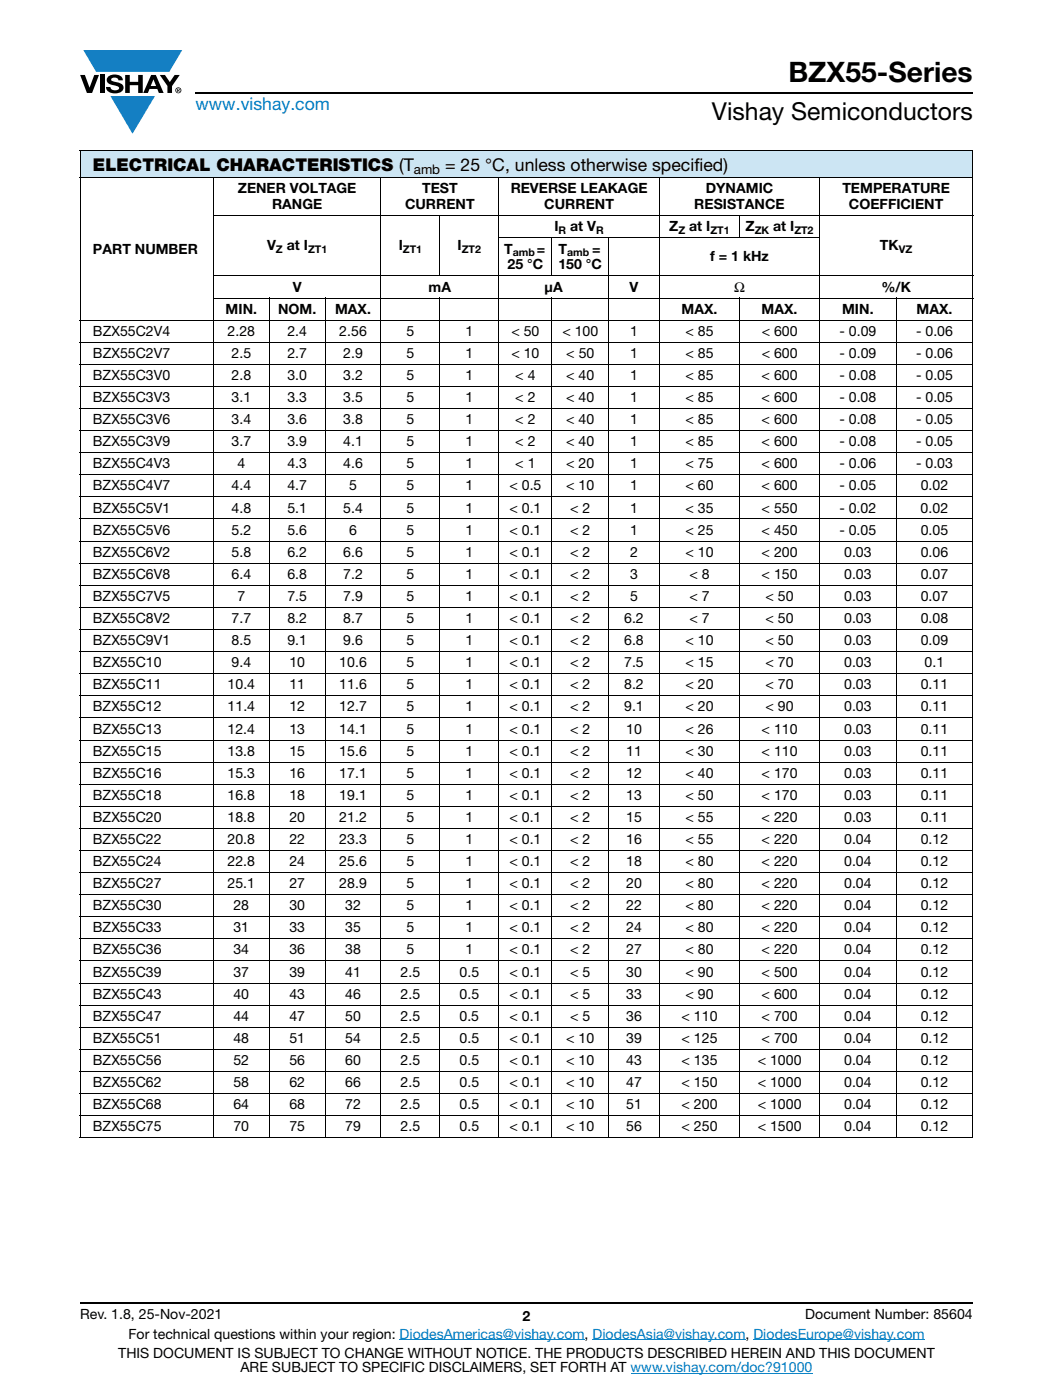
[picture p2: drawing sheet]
<svg xmlns="http://www.w3.org/2000/svg" width="210mm" height="279mm" viewBox="0 0 210 279" stroke-linecap="round" stroke-linejoin="round" font-family="sans-serif">
<defs><g id="words">
<text font-size="5.6" x="157.2" y="16.4">BZX55-Series</text>
<text font-size="4.9" x="142" y="23.9">Vishay Semiconductors</text>
<text font-size="3.5" fill="#007ec4" x="39" y="22">www.vishay.com</text>
<g font-size="3.5">
<text x="18.5" y="34.1">ELECTRICAL CHARACTERISTICS (T</text>
<text x="88.8" y="34.1">= 25 °C, unless otherwise specified)</text>
</g>
<g font-size="2.8">
<text x="47.4" y="38.6">ZENER VOLTAGE</text>
<text x="54.3" y="41.8">RANGE</text>
<text x="80.8" y="41.8">CURRENT</text>
<text x="84.2" y="38.6">TEST</text>
<text x="101.8" y="38.6">REVERSE LEAKAGE</text>
<text x="108.5" y="41.8">CURRENT</text>
<text x="138.5" y="41.8">RESISTANCE</text>
<text x="140.7" y="38.6">DYNAMIC</text>
<text x="168" y="38.6">TEMPERATURE</text>
<text x="169.3" y="41.8">COEFFICIENT</text>
<text x="110.6" y="46.2">I</text>
<text x="113.7" y="46.2">at V</text>
<text x="133.5" y="46.2">Z</text>
<text x="137.4" y="46.2">at I</text>
<text x="148.7" y="46.2">Z</text>
<text x="154.2" y="46.2">at I</text>
<text x="18.5" y="50.6">PART NUMBER</text>
<text x="53.3" y="50">V</text>
<text x="57.2" y="50">at I</text>
<text x="79.5" y="50">I</text>
<text x="91.2" y="50">I</text>
<text x="100.5" y="50.6">T</text>
<text x="101.2" y="53.8">25 °C</text>
<text x="107" y="50.6">=</text>
<text x="111.4" y="53.8">150 °C</text>
<text x="111.4" y="50.6">T</text>
<text x="118.1" y="50.6">=</text>
<text x="141.6" y="52.2">f = 1 kHz</text>
<text x="175.5" y="50">TK</text>
<text x="58.4" y="58.2">V</text>
<text x="85.5" y="58.2">mA</text>
<text x="108.6" y="58.2">μA</text>
<text x="125.5" y="58.2">V</text>
<text x="146.4" y="58.2">Ω</text>
<text x="175.8" y="58.2">%/K</text>
<text x="45" y="62.6">MIN.</text>
<text x="55.5" y="62.6">NOM.</text>
<text x="66.8" y="62.6">MAX.</text>
<text x="135.9" y="62.6">MAX.</text>
<text x="151.9" y="62.6">MAX.</text>
<text x="167.9" y="62.6">MIN.</text>
<text x="182.8" y="62.6">MAX.</text>
<text x="18.5" y="67">BZX55C2V4</text>
<text x="18.5" y="71.4">BZX55C2V7</text>
<text x="45.4" y="67">2.28</text>
<text x="46.2" y="71.4">2.5</text>
<text x="57.3" y="71.4">2.7</text>
<text x="57.3" y="67">2.4</text>
<text x="67.7" y="67">2.56</text>
<text x="68.4" y="71.4">2.9</text>
<text x="81.1" y="71.4">5</text>
<text x="81.1" y="67">5</text>
<text x="92.8" y="71.4">1</text>
<text x="92.8" y="67">1</text>
<text x="102" y="71.4">&lt; 10</text>
<text x="102" y="67">&lt; 50</text>
<text x="112.1" y="67">&lt; 100</text>
<text x="112.9" y="71.4">&lt; 50</text>
<text x="125.7" y="71.4">1</text>
<text x="125.7" y="67">1</text>
<text x="136.7" y="71.4">&lt; 85</text>
<text x="136.7" y="67">&lt; 85</text>
<text x="151.9" y="71.4">&lt; 600</text>
<text x="151.9" y="67">&lt; 600</text>
<text x="167.4" y="71.4">- 0.09</text>
<text x="167.4" y="67">- 0.09</text>
<text x="182.7" y="71.4">- 0.06</text>
<text x="182.7" y="67">- 0.06</text>
<text x="18.5" y="75.8">BZX55C3V0</text>
<text x="46.2" y="75.8">2.8</text>
<text x="57.3" y="75.8">3.0</text>
<text x="68.4" y="75.8">3.2</text>
<text x="81.1" y="75.8">5</text>
<text x="92.8" y="75.8">1</text>
<text x="102.8" y="75.8">&lt; 4</text>
<text x="112.9" y="75.8">&lt; 40</text>
<text x="125.7" y="75.8">1</text>
<text x="136.7" y="75.8">&lt; 85</text>
<text x="151.9" y="75.8">&lt; 600</text>
<text x="167.4" y="75.8">- 0.08</text>
<text x="182.7" y="75.8">- 0.05</text>
<text x="18.5" y="80.2">BZX55C3V3</text>
<text x="46.2" y="80.2">3.1</text>
<text x="57.3" y="80.2">3.3</text>
<text x="68.4" y="80.2">3.5</text>
<text x="81.1" y="80.2">5</text>
<text x="92.8" y="80.2">1</text>
<text x="102.8" y="80.2">&lt; 2</text>
<text x="112.9" y="80.2">&lt; 40</text>
<text x="125.7" y="80.2">1</text>
<text x="136.7" y="80.2">&lt; 85</text>
<text x="151.9" y="80.2">&lt; 600</text>
<text x="167.4" y="80.2">- 0.08</text>
<text x="182.7" y="80.2">- 0.05</text>
<text x="18.5" y="84.7">BZX55C3V6</text>
<text x="18.5" y="89.1">BZX55C3V9</text>
<text x="46.2" y="84.7">3.4</text>
<text x="46.2" y="89.1">3.7</text>
<text x="57.3" y="84.7">3.6</text>
<text x="57.3" y="89.1">3.9</text>
<text x="68.4" y="84.7">3.8</text>
<text x="68.4" y="89.1">4.1</text>
<text x="81.1" y="84.7">5</text>
<text x="81.1" y="89.1">5</text>
<text x="92.8" y="84.7">1</text>
<text x="92.8" y="89.1">1</text>
<text x="102.8" y="84.7">&lt; 2</text>
<text x="102.8" y="89.1">&lt; 2</text>
<text x="112.9" y="84.7">&lt; 40</text>
<text x="112.9" y="89.1">&lt; 40</text>
<text x="125.7" y="84.7">1</text>
<text x="125.7" y="89.1">1</text>
<text x="136.7" y="84.7">&lt; 85</text>
<text x="136.7" y="89.1">&lt; 85</text>
<text x="151.9" y="84.7">&lt; 600</text>
<text x="151.9" y="89.1">&lt; 600</text>
<text x="167.4" y="84.7">- 0.08</text>
<text x="167.4" y="89.1">- 0.08</text>
<text x="182.7" y="84.7">- 0.05</text>
<text x="182.7" y="89.1">- 0.05</text>
<text x="18.5" y="93.5">BZX55C4V3</text>
<text x="47.3" y="93.5">4</text>
<text x="57.3" y="93.5">4.3</text>
<text x="68.4" y="93.5">4.6</text>
<text x="81.1" y="93.5">5</text>
<text x="92.8" y="93.5">1</text>
<text x="102.8" y="93.5">&lt; 1</text>
<text x="112.9" y="93.5">&lt; 20</text>
<text x="125.7" y="93.5">1</text>
<text x="136.7" y="93.5">&lt; 75</text>
<text x="151.9" y="93.5">&lt; 600</text>
<text x="167.4" y="93.5">- 0.06</text>
<text x="182.7" y="93.5">- 0.03</text>
<text x="18.5" y="97.9">BZX55C4V7</text>
<text x="46.2" y="97.9">4.4</text>
<text x="57.3" y="97.9">4.7</text>
<text x="69.6" y="97.9">5</text>
<text x="81.1" y="97.9">5</text>
<text x="92.8" y="97.9">1</text>
<text x="101.6" y="97.9">&lt; 0.5</text>
<text x="112.9" y="97.9">&lt; 10</text>
<text x="125.7" y="97.9">1</text>
<text x="136.7" y="97.9">&lt; 60</text>
<text x="151.9" y="97.9">&lt; 600</text>
<text x="167.4" y="97.9">- 0.05</text>
<text x="183.6" y="97.9">0.02</text>
<text x="18.5" y="102.3">BZX55C5V1</text>
<text x="18.5" y="106.7">BZX55C5V6</text>
<text x="46.2" y="102.3">4.8</text>
<text x="46.2" y="106.7">5.2</text>
<text x="57.3" y="102.3">5.1</text>
<text x="57.3" y="106.7">5.6</text>
<text x="68.4" y="102.3">5.4</text>
<text x="69.6" y="106.7">6</text>
<text x="81.1" y="102.3">5</text>
<text x="81.1" y="106.7">5</text>
<text x="92.8" y="102.3">1</text>
<text x="92.8" y="106.7">1</text>
<text x="101.6" y="102.3">&lt; 0.1</text>
<text x="101.6" y="106.7">&lt; 0.1</text>
<text x="113.7" y="102.3">&lt; 2</text>
<text x="113.7" y="106.7">&lt; 2</text>
<text x="125.7" y="102.3">1</text>
<text x="125.7" y="106.7">1</text>
<text x="136.7" y="102.3">&lt; 35</text>
<text x="136.7" y="106.7">&lt; 25</text>
<text x="151.9" y="102.3">&lt; 550</text>
<text x="151.9" y="106.7">&lt; 450</text>
<text x="167.4" y="102.3">- 0.02</text>
<text x="167.4" y="106.7">- 0.05</text>
<text x="183.6" y="102.3">0.02</text>
<text x="183.6" y="106.7">0.05</text>
<text x="18.5" y="111.1">BZX55C6V2</text>
<text x="46.2" y="111.1">5.8</text>
<text x="57.3" y="111.1">6.2</text>
<text x="68.4" y="111.1">6.6</text>
<text x="81.1" y="111.1">5</text>
<text x="92.8" y="111.1">1</text>
<text x="101.6" y="111.1">&lt; 0.1</text>
<text x="113.7" y="111.1">&lt; 2</text>
<text x="125.7" y="111.1">2</text>
<text x="136.7" y="111.1">&lt; 10</text>
<text x="151.9" y="111.1">&lt; 200</text>
<text x="168.3" y="111.1">0.03</text>
<text x="183.6" y="111.1">0.06</text>
<text x="18.5" y="115.5">BZX55C6V8</text>
<text x="18.5" y="119.9">BZX55C7V5</text>
<text x="46.2" y="115.5">6.4</text>
<text x="47.3" y="119.9">7</text>
<text x="57.3" y="115.5">6.8</text>
<text x="57.3" y="119.9">7.5</text>
<text x="68.4" y="115.5">7.2</text>
<text x="68.4" y="119.9">7.9</text>
<text x="81.1" y="115.5">5</text>
<text x="81.1" y="119.9">5</text>
<text x="92.8" y="115.5">1</text>
<text x="92.8" y="119.9">1</text>
<text x="101.6" y="115.5">&lt; 0.1</text>
<text x="101.6" y="119.9">&lt; 0.1</text>
<text x="113.7" y="115.5">&lt; 2</text>
<text x="113.7" y="119.9">&lt; 2</text>
<text x="125.7" y="115.5">3</text>
<text x="125.7" y="119.9">5</text>
<text x="137.5" y="115.5">&lt; 8</text>
<text x="137.5" y="119.9">&lt; 7</text>
<text x="151.9" y="115.5">&lt; 150</text>
<text x="152.7" y="119.9">&lt; 50</text>
<text x="168.3" y="115.5">0.03</text>
<text x="168.3" y="119.9">0.03</text>
<text x="183.6" y="115.5">0.07</text>
<text x="183.6" y="119.9">0.07</text>
<text x="18.5" y="124.3">BZX55C8V2</text>
<text x="46.2" y="124.3">7.7</text>
<text x="57.3" y="124.3">8.2</text>
<text x="68.4" y="124.3">8.7</text>
<text x="81.1" y="124.3">5</text>
<text x="92.8" y="124.3">1</text>
<text x="101.6" y="124.3">&lt; 0.1</text>
<text x="113.7" y="124.3">&lt; 2</text>
<text x="124.5" y="124.3">6.2</text>
<text x="137.5" y="124.3">&lt; 7</text>
<text x="152.7" y="124.3">&lt; 50</text>
<text x="168.3" y="124.3">0.03</text>
<text x="183.6" y="124.3">0.08</text>
<text x="18.5" y="128.7">BZX55C9V1</text>
<text x="46.2" y="128.7">8.5</text>
<text x="57.3" y="128.7">9.1</text>
<text x="68.4" y="128.7">9.6</text>
<text x="81.1" y="128.7">5</text>
<text x="92.8" y="128.7">1</text>
<text x="101.6" y="128.7">&lt; 0.1</text>
<text x="113.7" y="128.7">&lt; 2</text>
<text x="124.5" y="128.7">6.8</text>
<text x="136.7" y="128.7">&lt; 10</text>
<text x="152.7" y="128.7">&lt; 50</text>
<text x="168.3" y="128.7">0.03</text>
<text x="183.6" y="128.7">0.09</text>
<text x="18.5" y="133.2">BZX55C10</text>
<text x="18.5" y="137.6">BZX55C11</text>
<text x="45.4" y="137.6">10.4</text>
<text x="46.2" y="133.2">9.4</text>
<text x="57.7" y="137.6">11</text>
<text x="57.7" y="133.2">10</text>
<text x="67.7" y="137.6">11.6</text>
<text x="67.7" y="133.2">10.6</text>
<text x="81.1" y="137.6">5</text>
<text x="81.1" y="133.2">5</text>
<text x="92.8" y="137.6">1</text>
<text x="92.8" y="133.2">1</text>
<text x="101.6" y="137.6">&lt; 0.1</text>
<text x="101.6" y="133.2">&lt; 0.1</text>
<text x="113.7" y="137.6">&lt; 2</text>
<text x="113.7" y="133.2">&lt; 2</text>
<text x="124.5" y="137.6">8.2</text>
<text x="124.5" y="133.2">7.5</text>
<text x="136.7" y="137.6">&lt; 20</text>
<text x="136.7" y="133.2">&lt; 15</text>
<text x="152.7" y="137.6">&lt; 70</text>
<text x="152.7" y="133.2">&lt; 70</text>
<text x="168.3" y="137.6">0.03</text>
<text x="168.3" y="133.2">0.03</text>
<text x="183.6" y="137.6">0.11</text>
<text x="184.4" y="133.2">0.1</text>
<text x="18.5" y="142">BZX55C12</text>
<text x="45.4" y="142">11.4</text>
<text x="57.7" y="142">12</text>
<text x="67.7" y="142">12.7</text>
<text x="81.1" y="142">5</text>
<text x="92.8" y="142">1</text>
<text x="101.6" y="142">&lt; 0.1</text>
<text x="113.7" y="142">&lt; 2</text>
<text x="124.5" y="142">9.1</text>
<text x="136.7" y="142">&lt; 20</text>
<text x="152.7" y="142">&lt; 90</text>
<text x="168.3" y="142">0.03</text>
<text x="183.6" y="142">0.11</text>
<text x="18.5" y="146.4">BZX55C13</text>
<text x="45.4" y="146.4">12.4</text>
<text x="57.7" y="146.4">13</text>
<text x="67.7" y="146.4">14.1</text>
<text x="81.1" y="146.4">5</text>
<text x="92.8" y="146.4">1</text>
<text x="101.6" y="146.4">&lt; 0.1</text>
<text x="113.7" y="146.4">&lt; 2</text>
<text x="124.9" y="146.4">10</text>
<text x="136.7" y="146.4">&lt; 26</text>
<text x="151.9" y="146.4">&lt; 110</text>
<text x="168.3" y="146.4">0.03</text>
<text x="183.6" y="146.4">0.11</text>
<text x="18.5" y="150.8">BZX55C15</text>
<text x="18.5" y="155.2">BZX55C16</text>
<text x="45.4" y="150.8">13.8</text>
<text x="45.4" y="155.2">15.3</text>
<text x="57.7" y="150.8">15</text>
<text x="57.7" y="155.2">16</text>
<text x="67.7" y="150.8">15.6</text>
<text x="67.7" y="155.2">17.1</text>
<text x="81.1" y="150.8">5</text>
<text x="81.1" y="155.2">5</text>
<text x="92.8" y="150.8">1</text>
<text x="92.8" y="155.2">1</text>
<text x="101.6" y="150.8">&lt; 0.1</text>
<text x="101.6" y="155.2">&lt; 0.1</text>
<text x="113.7" y="150.8">&lt; 2</text>
<text x="113.7" y="155.2">&lt; 2</text>
<text x="124.9" y="150.8">11</text>
<text x="124.9" y="155.2">12</text>
<text x="136.7" y="150.8">&lt; 30</text>
<text x="136.7" y="155.2">&lt; 40</text>
<text x="151.9" y="150.8">&lt; 110</text>
<text x="151.9" y="155.2">&lt; 170</text>
<text x="168.3" y="150.8">0.03</text>
<text x="168.3" y="155.2">0.03</text>
<text x="183.6" y="150.8">0.11</text>
<text x="183.6" y="155.2">0.11</text>
<text x="18.5" y="159.6">BZX55C18</text>
<text x="45.4" y="159.6">16.8</text>
<text x="57.7" y="159.6">18</text>
<text x="67.7" y="159.6">19.1</text>
<text x="81.1" y="159.6">5</text>
<text x="92.8" y="159.6">1</text>
<text x="101.6" y="159.6">&lt; 0.1</text>
<text x="113.7" y="159.6">&lt; 2</text>
<text x="124.9" y="159.6">13</text>
<text x="136.7" y="159.6">&lt; 50</text>
<text x="151.9" y="159.6">&lt; 170</text>
<text x="168.3" y="159.6">0.03</text>
<text x="183.6" y="159.6">0.11</text>
<text x="18.5" y="164">BZX55C20</text>
<text x="45.4" y="164">18.8</text>
<text x="57.7" y="164">20</text>
<text x="67.7" y="164">21.2</text>
<text x="81.1" y="164">5</text>
<text x="92.8" y="164">1</text>
<text x="101.6" y="164">&lt; 0.1</text>
<text x="113.7" y="164">&lt; 2</text>
<text x="124.9" y="164">15</text>
<text x="136.7" y="164">&lt; 55</text>
<text x="151.9" y="164">&lt; 220</text>
<text x="168.3" y="164">0.03</text>
<text x="183.6" y="164">0.11</text>
<text x="18.5" y="168.4">BZX55C22</text>
<text x="18.5" y="172.9">BZX55C24</text>
<text x="45.4" y="168.4">20.8</text>
<text x="45.4" y="172.9">22.8</text>
<text x="57.7" y="168.4">22</text>
<text x="57.7" y="172.9">24</text>
<text x="67.7" y="168.4">23.3</text>
<text x="67.7" y="172.9">25.6</text>
<text x="81.1" y="168.4">5</text>
<text x="81.1" y="172.9">5</text>
<text x="92.8" y="168.4">1</text>
<text x="92.8" y="172.9">1</text>
<text x="101.6" y="168.4">&lt; 0.1</text>
<text x="101.6" y="172.9">&lt; 0.1</text>
<text x="113.7" y="168.4">&lt; 2</text>
<text x="113.7" y="172.9">&lt; 2</text>
<text x="124.9" y="168.4">16</text>
<text x="124.9" y="172.9">18</text>
<text x="136.7" y="168.4">&lt; 55</text>
<text x="136.7" y="172.9">&lt; 80</text>
<text x="151.9" y="168.4">&lt; 220</text>
<text x="151.9" y="172.9">&lt; 220</text>
<text x="168.3" y="168.4">0.04</text>
<text x="168.3" y="172.9">0.04</text>
<text x="183.6" y="168.4">0.12</text>
<text x="183.6" y="172.9">0.12</text>
<text x="18.5" y="177.3">BZX55C27</text>
<text x="45.4" y="177.3">25.1</text>
<text x="57.7" y="177.3">27</text>
<text x="67.7" y="177.3">28.9</text>
<text x="81.1" y="177.3">5</text>
<text x="92.8" y="177.3">1</text>
<text x="101.6" y="177.3">&lt; 0.1</text>
<text x="113.7" y="177.3">&lt; 2</text>
<text x="124.9" y="177.3">20</text>
<text x="136.7" y="177.3">&lt; 80</text>
<text x="151.9" y="177.3">&lt; 220</text>
<text x="168.3" y="177.3">0.04</text>
<text x="183.6" y="177.3">0.12</text>
<text x="18.5" y="181.7">BZX55C30</text>
<text x="46.6" y="181.7">28</text>
<text x="57.7" y="181.7">30</text>
<text x="68.8" y="181.7">32</text>
<text x="81.1" y="181.7">5</text>
<text x="92.8" y="181.7">1</text>
<text x="101.6" y="181.7">&lt; 0.1</text>
<text x="113.7" y="181.7">&lt; 2</text>
<text x="124.9" y="181.7">22</text>
<text x="136.7" y="181.7">&lt; 80</text>
<text x="151.9" y="181.7">&lt; 220</text>
<text x="168.3" y="181.7">0.04</text>
<text x="183.6" y="181.7">0.12</text>
<text x="18.5" y="186.1">BZX55C33</text>
<text x="18.5" y="190.5">BZX55C36</text>
<text x="46.6" y="186.1">31</text>
<text x="46.6" y="190.5">34</text>
<text x="57.7" y="186.1">33</text>
<text x="57.7" y="190.5">36</text>
<text x="68.8" y="186.1">35</text>
<text x="68.8" y="190.5">38</text>
<text x="81.1" y="186.1">5</text>
<text x="81.1" y="190.5">5</text>
<text x="92.8" y="186.1">1</text>
<text x="92.8" y="190.5">1</text>
<text x="101.6" y="186.1">&lt; 0.1</text>
<text x="101.6" y="190.5">&lt; 0.1</text>
<text x="113.7" y="186.1">&lt; 2</text>
<text x="113.7" y="190.5">&lt; 2</text>
<text x="124.9" y="186.1">24</text>
<text x="124.9" y="190.5">27</text>
<text x="136.7" y="186.1">&lt; 80</text>
<text x="136.7" y="190.5">&lt; 80</text>
<text x="151.9" y="186.1">&lt; 220</text>
<text x="151.9" y="190.5">&lt; 220</text>
<text x="168.3" y="186.1">0.04</text>
<text x="168.3" y="190.5">0.04</text>
<text x="183.6" y="186.1">0.12</text>
<text x="183.6" y="190.5">0.12</text>
<text x="18.5" y="194.9">BZX55C39</text>
<text x="46.6" y="194.9">37</text>
<text x="57.7" y="194.9">39</text>
<text x="68.8" y="194.9">41</text>
<text x="79.9" y="194.9">2.5</text>
<text x="91.6" y="194.9">0.5</text>
<text x="101.6" y="194.9">&lt; 0.1</text>
<text x="113.7" y="194.9">&lt; 5</text>
<text x="124.9" y="194.9">30</text>
<text x="136.7" y="194.9">&lt; 90</text>
<text x="151.9" y="194.9">&lt; 500</text>
<text x="168.3" y="194.9">0.04</text>
<text x="183.6" y="194.9">0.12</text>
<text x="18.5" y="199.3">BZX55C43</text>
<text x="18.5" y="203.7">BZX55C47</text>
<text x="46.6" y="203.7">44</text>
<text x="46.6" y="199.3">40</text>
<text x="57.7" y="203.7">47</text>
<text x="57.7" y="199.3">43</text>
<text x="68.8" y="203.7">50</text>
<text x="68.8" y="199.3">46</text>
<text x="79.9" y="203.7">2.5</text>
<text x="79.9" y="199.3">2.5</text>
<text x="91.6" y="203.7">0.5</text>
<text x="91.6" y="199.3">0.5</text>
<text x="101.6" y="203.7">&lt; 0.1</text>
<text x="101.6" y="199.3">&lt; 0.1</text>
<text x="113.7" y="203.7">&lt; 5</text>
<text x="113.7" y="199.3">&lt; 5</text>
<text x="124.9" y="203.7">36</text>
<text x="124.9" y="199.3">33</text>
<text x="135.9" y="203.7">&lt; 110</text>
<text x="136.7" y="199.3">&lt; 90</text>
<text x="151.9" y="203.7">&lt; 700</text>
<text x="151.9" y="199.3">&lt; 600</text>
<text x="168.3" y="203.7">0.04</text>
<text x="168.3" y="199.3">0.04</text>
<text x="183.6" y="203.7">0.12</text>
<text x="183.6" y="199.3">0.12</text>
<text x="18.5" y="208.1">BZX55C51</text>
<text x="46.6" y="208.1">48</text>
<text x="57.7" y="208.1">51</text>
<text x="68.8" y="208.1">54</text>
<text x="79.9" y="208.1">2.5</text>
<text x="91.6" y="208.1">0.5</text>
<text x="101.6" y="208.1">&lt; 0.1</text>
<text x="112.9" y="208.1">&lt; 10</text>
<text x="124.9" y="208.1">39</text>
<text x="135.9" y="208.1">&lt; 125</text>
<text x="151.9" y="208.1">&lt; 700</text>
<text x="168.3" y="208.1">0.04</text>
<text x="183.6" y="208.1">0.12</text>
<text x="18.5" y="212.5">BZX55C56</text>
<text x="46.6" y="212.5">52</text>
<text x="57.7" y="212.5">56</text>
<text x="68.8" y="212.5">60</text>
<text x="79.9" y="212.5">2.5</text>
<text x="91.6" y="212.5">0.5</text>
<text x="101.6" y="212.5">&lt; 0.1</text>
<text x="112.9" y="212.5">&lt; 10</text>
<text x="124.9" y="212.5">43</text>
<text x="135.9" y="212.5">&lt; 135</text>
<text x="151.1" y="212.5">&lt; 1000</text>
<text x="168.3" y="212.5">0.04</text>
<text x="183.6" y="212.5">0.12</text>
<text x="18.5" y="216.9">BZX55C62</text>
<text x="18.5" y="221.3">BZX55C68</text>
<text x="46.6" y="216.9">58</text>
<text x="46.6" y="221.3">64</text>
<text x="57.7" y="216.9">62</text>
<text x="57.7" y="221.3">68</text>
<text x="68.8" y="216.9">66</text>
<text x="68.8" y="221.3">72</text>
<text x="79.9" y="216.9">2.5</text>
<text x="79.9" y="221.3">2.5</text>
<text x="91.6" y="216.9">0.5</text>
<text x="91.6" y="221.3">0.5</text>
<text x="101.6" y="216.9">&lt; 0.1</text>
<text x="101.6" y="221.3">&lt; 0.1</text>
<text x="112.9" y="216.9">&lt; 10</text>
<text x="112.9" y="221.3">&lt; 10</text>
<text x="124.9" y="216.9">47</text>
<text x="124.9" y="221.3">51</text>
<text x="135.9" y="216.9">&lt; 150</text>
<text x="135.9" y="221.3">&lt; 200</text>
<text x="151.1" y="216.9">&lt; 1000</text>
<text x="151.1" y="221.3">&lt; 1000</text>
<text x="168.3" y="216.9">0.04</text>
<text x="168.3" y="221.3">0.04</text>
<text x="183.6" y="216.9">0.12</text>
<text x="183.6" y="221.3">0.12</text>
<text x="18.5" y="225.8">BZX55C75</text>
<text x="46.6" y="225.8">70</text>
<text x="57.7" y="225.8">75</text>
<text x="68.8" y="225.8">79</text>
<text x="79.9" y="225.8">2.5</text>
<text x="91.6" y="225.8">0.5</text>
<text x="101.6" y="225.8">&lt; 0.1</text>
<text x="112.9" y="225.8">&lt; 10</text>
<text x="124.9" y="225.8">56</text>
<text x="135.9" y="225.8">&lt; 250</text>
<text x="151.1" y="225.8">&lt; 1500</text>
<text x="168.3" y="225.8">0.04</text>
<text x="183.6" y="225.8">0.12</text>
<text x="16" y="263.3">Rev. 1.8, 25-Nov-2021</text>
<text x="104.2" y="263.6">2</text>
<text x="160.6" y="263.3">Document Number: 85604</text>
<text x="25.6" y="267.1">For technical questions within your region: DiodesAmericas@vishay.com, DiodesAsia@vishay.com, DiodesEurope@vishay.com</text>
<text x="23.6" y="271">THIS DOCUMENT IS SUBJECT TO CHANGE WITHOUT NOTICE. THE PRODUCTS DESCRIBED HEREIN AND THIS DOCUMENT</text>
<text x="48" y="273.8">ARE SUBJECT TO SPECIFIC DISCLAIMERS, SET FORTH AT www.vishay.com/doc?91000</text>
</g>
<text font-size="2.6" x="82.5" y="34.7">amb</text>
<g font-size="2.1">
<text x="111.4" y="46.7">R</text>
<text x="118.9" y="46.7">R</text>
<text x="135.3" y="46.7">Z</text>
<text x="141.7" y="46.7">ZT1</text>
<text x="150.5" y="46.7">ZK</text>
<text x="158.4" y="46.7">ZT2</text>
<text x="55" y="50.5">Z</text>
<text x="61.4" y="50.5">ZT1</text>
<text x="80.3" y="50.5">ZT1</text>
<text x="92.1" y="50.5">ZT2</text>
<text x="102.3" y="51.1">amb</text>
<text x="113.1" y="51.1">amb</text>
<text x="179.2" y="50.5">VZ</text>
</g>
</g></defs>
<g fill="#147fc3">
<path d="M16.6 10h19.7l-2.5 4.3h-1.2h-13.4z"/>
<path d="M22 19.2h8.9l-4.5 7.5z"/>
</g>
<g fill="#000">
<path d="M16 15h.9l1 2.5 .9-2.5h.9l-1.3 3.6h-1.1zM19.9 15h.9v3.6h-.9zM21.6 15.3a2.1 2.1 0 0 1 2.8 .3l.1 .4h-.9a.79 .79 0 0 0-.7-.5 .79 .79 0 0 0-.7 .4l.2 .3 1 .2a1.08 1.08 0 0 1 1.2 1 1.08 1.08 0 0 1-1.1 1.2 1.73 1.73 0 0 1-2.4-1.2h.9a.96 .96 0 0 0 .8 .6 .96 .96 0 0 0 1-.4 1.31 1.31 0 0 0-1.3-.6 1.03 1.03 0 0 1-1-.6 1.03 1.03 0 0 1 .1-1.1zM25 15h.9v1.3h1.7v-1.3h.9v3.6h-.9v-1.6h-1.7v1.6h-.9zM31.9 15h1l1 1.4 .9-1.4h1l-1.5 2.2v1.4h-.9v-1.4z"/>
<path d="M30.6 15.8l.5 1.4h-1zM30.1 15l-1.5 3.6h.9l.3-.8h1.6l.3 .8h.9l-1.5-3.6z"/>
<path d="M35.5 17.8h.2v.2h-.2zM35.3 17.7v.7h.2v-.3l.3 .3-.1-.3 .1-.2v-.2z"/>
<path d="M35.1 18a.46 .46 0 0 1 .9 0 .46 .46 0 0 1-.9 0zM35 18a.6 .6 0 0 0 1.2 0 .6 .6 0 0 0-1.2 0z"/>
</g>
<path d="M39 18.6h155M16 260h178" fill="none" stroke="#000" stroke-width=".36"/>
<path d="M79.7 267.4h36.9M118.2 267.4h30.5M125.8 274h36.2M150.2 267.4h34.2" fill="none" stroke="#007ec4" stroke-width=".2"/>
<path d="M16 30h178v5.5h-178z" fill="#cce5f3"/>
<g fill="#fff">
<path d="M16 35.5h26.5v28.4h-26.5z"/>
<path d="M42.5 35.5h33.5v7.6h-33.5z"/>
<path d="M76 35.5h23.5v7.6h-23.5z"/>
<path d="M99.5 35.5h32v7.6h-32z"/>
<path d="M131.5 35.5h31.9v7.6h-31.9z"/>
<path d="M163.4 35.5h30.6v7.6h-30.6z"/>
<path d="M42.5 43.1h33.5v12h-33.5z"/>
<path d="M76 43.1h11.7v12h-11.7z"/>
<path d="M87.7 43.1h11.8v12h-11.8z"/>
<path d="M99.5 43.1h32v4.4h-32z"/>
<path d="M131.5 43.1h16v4.4h-16z"/>
<path d="M147.5 43.1h15.9v4.4h-15.9z"/>
<path d="M163.4 43.1h30.6v12h-30.6z"/>
<path d="M99.5 47.5h10.6v7.6h-10.6z"/>
<path d="M110.1 47.5h11.2v7.6h-11.2z"/>
<path d="M121.3 47.5h42.1v7.6h-42.1z"/>
<path d="M42.5 55.1h33.5v4.4h-33.5z"/>
<path d="M76 55.1h23.5v4.4h-23.5z"/>
<path d="M99.5 55.1h21.8v4.4h-21.8z"/>
<path d="M121.3 55.1h10.2v4.4h-10.2z"/>
<path d="M131.5 55.1h31.9v4.4h-31.9z"/>
<path d="M163.4 55.1h30.6v4.4h-30.6z"/>
<path d="M42.5 59.5h11.2v4.4h-11.2z"/>
<path d="M53.7 59.5h11.1v4.4h-11.1z"/>
<path d="M64.8 59.5h11.2v4.4h-11.2z"/>
<path d="M76 59.5h71.5v4.4h-71.5z"/>
<path d="M147.5 59.5h15.9v4.4h-15.9z"/>
<path d="M163.4 59.5h15.3v4.4h-15.3z"/>
<path d="M178.7 59.5h15.3v4.4h-15.3z"/>
</g>
<g fill="none" stroke="#000" stroke-width=".2">
<path d="M15.9 30h178.2M15.9 35.5h178.2M16 30.1v196.9M42.5 35.4v191.7M76 35.4v191.7M99.5 35.4v191.7M131.5 35.4v191.7M163.4 35.4v191.7M194 30.1v196.9M42.5 43.1h151.6M42.5 55.1h151.6M42.5 59.5h151.6"/>
<path d="M53.7 59.4v167.7M64.8 59.4v167.7M87.7 43v12.2M87.7 59.4v167.7M99.4 47.5h64.1M110.1 47.4v7.8M110.1 59.4v167.7M121.3 47.4v179.7M147.5 43v4.6M147.5 59.4v167.7M178.7 59.4v167.7M15.9 63.9h178.2"/>
<path d="M15.9 68.3h178.2M15.9 72.7h178.2M15.9 77.1h178.2M15.9 81.5h178.2M15.9 85.9h178.2M15.9 90.3h178.2M15.9 94.8h178.2M15.9 99.2h178.2M15.9 103.6h178.2M15.9 108h178.2M15.9 112.4h178.2M15.9 116.8h178.2"/>
<path d="M15.9 121.2h178.2M15.9 125.6h178.2M15.9 130h178.2M15.9 134.5h178.2M15.9 138.9h178.2M15.9 143.3h178.2M15.9 147.7h178.2M15.9 152.1h178.2M15.9 156.5h178.2M15.9 160.9h178.2M15.9 165.3h178.2M15.9 169.7h178.2"/>
<path d="M15.9 174.1h178.2M15.9 178.5h178.2M15.9 183h178.2M15.9 187.4h178.2M15.9 191.8h178.2M15.9 196.2h178.2M15.9 200.6h178.2M15.9 205h178.2M15.9 209.4h178.2M15.9 213.8h178.2M15.9 218.2h178.2M15.9 222.6h178.2"/>
<path d="M15.9 227.1h178.2"/>
</g>
<use href="#words"/>
</svg>
